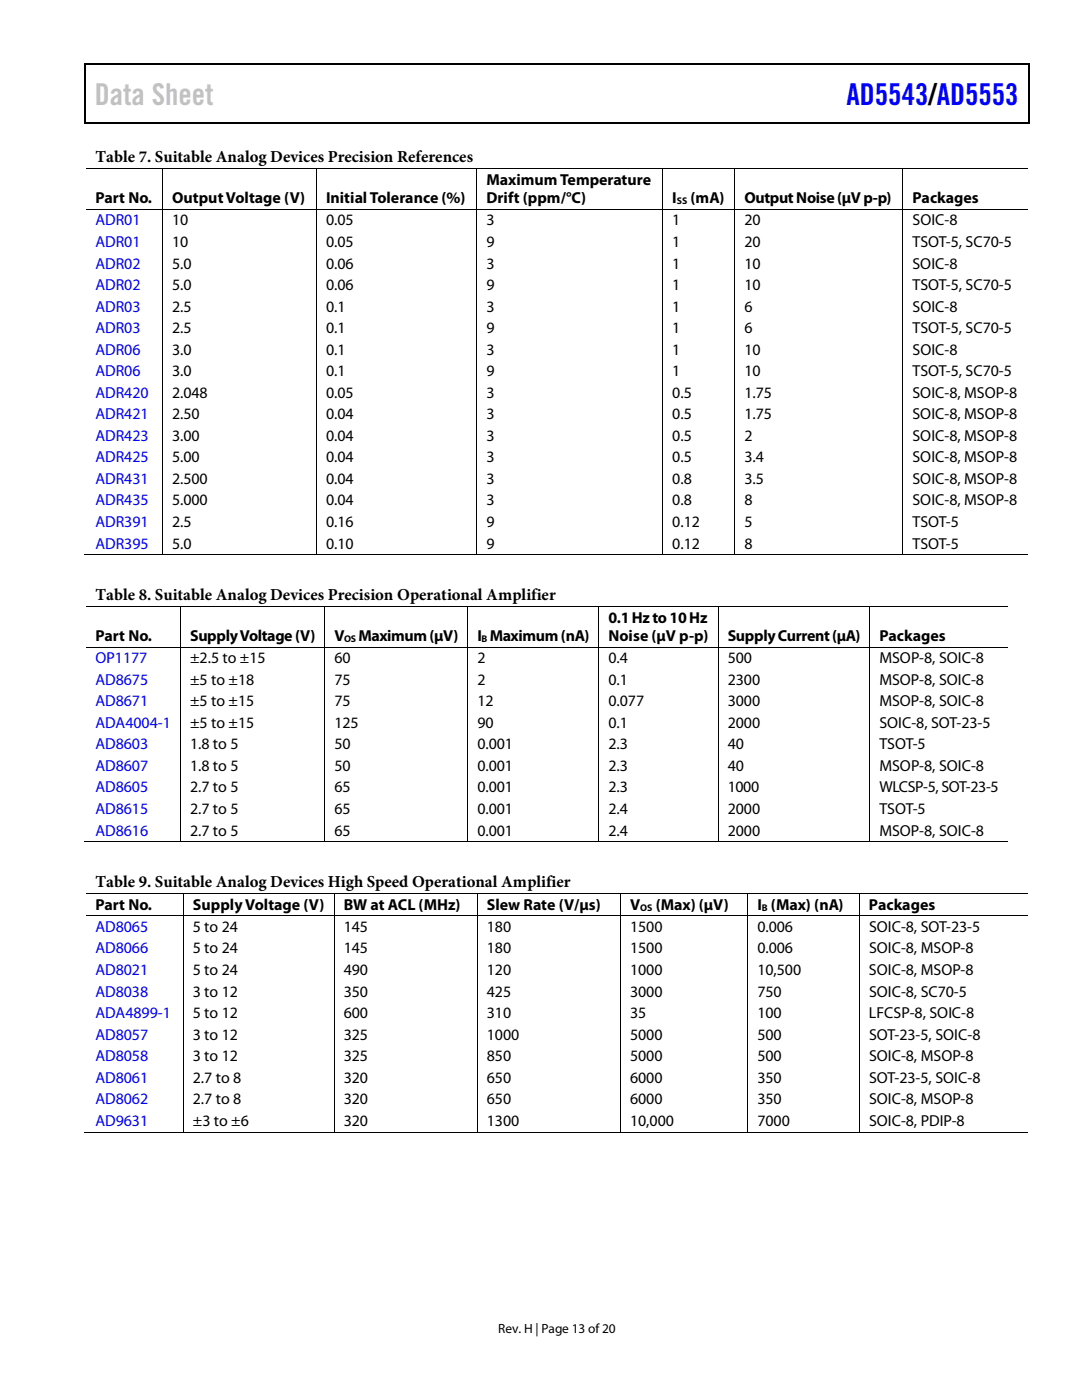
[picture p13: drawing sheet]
<svg xmlns="http://www.w3.org/2000/svg" width="216mm" height="279mm" viewBox="0 0 216 279" stroke-linecap="round" stroke-linejoin="round" font-family="sans-serif">
<defs><g id="words">
<text font-size="6" fill="#c1c1c1" x="18.9" y="21">Data Sheet</text>
<text font-size="6" fill="#00f" x="168.9" y="21">AD5543/AD5553</text>
<g font-size="3.3">
<text x="19" y="32.3">Table 7. Suitable Analog Devices Precision References</text>
<text x="19" y="119.7">Table 8. Suitable Analog Devices Precision Operational Amplifier</text>
<text x="19" y="177">Table 9. Suitable Analog Devices High Speed Operational Amplifier</text>
</g>
<g font-size="3.2">
<text x="19" y="40.6">Part No.</text>
<text x="34.3" y="40.6">Output Voltage (V)</text>
<text x="65.1" y="40.6">Initial Tolerance (%)</text>
<text x="97.1" y="36.9">Maximum Temperature</text>
<text x="97.1" y="40.6">Drift (ppm/°C)</text>
<text x="134.2" y="40.6">I</text>
<text x="137.8" y="40.6">(mA)</text>
<text x="148.5" y="40.6">Output Noise(µV p-p)</text>
<text x="182.1" y="40.6">Packages</text>
<text x="34.3" y="45">10</text>
<text x="65.1" y="45">0.05</text>
<text x="97.1" y="45">3</text>
<text x="134.2" y="45">1</text>
<text x="148.5" y="45">20</text>
<text x="182.1" y="45">SOIC-8</text>
<text x="34.3" y="49.3">10</text>
<text x="34.3" y="53.6">5.0</text>
<text x="65.1" y="49.3">0.05</text>
<text x="65.1" y="53.6">0.06</text>
<text x="97.1" y="49.3">9</text>
<text x="97.1" y="53.6">3</text>
<text x="134.2" y="49.3">1</text>
<text x="134.2" y="53.6">1</text>
<text x="148.5" y="53.6">10</text>
<text x="148.5" y="49.3">20</text>
<text x="182.1" y="53.6">SOIC-8</text>
<text x="182.1" y="49.3">TSOT-5, SC70-5</text>
<text x="34.3" y="57.9">5.0</text>
<text x="65.1" y="57.9">0.06</text>
<text x="97.1" y="57.9">9</text>
<text x="134.2" y="57.9">1</text>
<text x="148.5" y="57.9">10</text>
<text x="182.1" y="57.9">TSOT-5, SC70-5</text>
<text x="34.3" y="62.2">2.5</text>
<text x="65.1" y="62.2">0.1</text>
<text x="97.1" y="62.2">3</text>
<text x="134.2" y="62.2">1</text>
<text x="148.5" y="62.2">6</text>
<text x="182.1" y="62.2">SOIC-8</text>
<text x="34.3" y="66.5">2.5</text>
<text x="34.3" y="70.8">3.0</text>
<text x="65.1" y="66.5">0.1</text>
<text x="65.1" y="70.8">0.1</text>
<text x="97.1" y="66.5">9</text>
<text x="97.1" y="70.8">3</text>
<text x="134.2" y="66.5">1</text>
<text x="134.2" y="70.8">1</text>
<text x="148.5" y="66.5">6</text>
<text x="148.5" y="70.8">10</text>
<text x="182.1" y="66.5">TSOT-5, SC70-5</text>
<text x="182.1" y="70.8">SOIC-8</text>
<text x="34.3" y="75.1">3.0</text>
<text x="65.1" y="75.1">0.1</text>
<text x="97.1" y="75.1">9</text>
<text x="134.2" y="75.1">1</text>
<text x="148.5" y="75.1">10</text>
<text x="182.1" y="75.1">TSOT-5, SC70-5</text>
<text x="34.3" y="79.4">2.048</text>
<text x="34.3" y="83.7">2.50</text>
<text x="65.1" y="79.4">0.05</text>
<text x="65.1" y="83.7">0.04</text>
<text x="97.1" y="79.4">3</text>
<text x="97.1" y="83.7">3</text>
<text x="134.2" y="79.4">0.5</text>
<text x="134.2" y="83.7">0.5</text>
<text x="148.5" y="79.4">1.75</text>
<text x="148.5" y="83.7">1.75</text>
<text x="182.1" y="79.4">SOIC-8, MSOP-8</text>
<text x="182.1" y="83.7">SOIC-8, MSOP-8</text>
<text x="34.3" y="88">3.00</text>
<text x="65.1" y="88">0.04</text>
<text x="97.1" y="88">3</text>
<text x="134.2" y="88">0.5</text>
<text x="148.5" y="88">2</text>
<text x="182.1" y="88">SOIC-8, MSOP-8</text>
<text x="34.3" y="92.3">5.00</text>
<text x="65.1" y="92.3">0.04</text>
<text x="97.1" y="92.3">3</text>
<text x="134.2" y="92.3">0.5</text>
<text x="148.5" y="92.3">3.4</text>
<text x="182.1" y="92.3">SOIC-8, MSOP-8</text>
<text x="34.3" y="96.6">2.500</text>
<text x="34.3" y="100.9">5.000</text>
<text x="65.1" y="96.6">0.04</text>
<text x="65.1" y="100.9">0.04</text>
<text x="97.1" y="96.6">3</text>
<text x="97.1" y="100.9">3</text>
<text x="134.2" y="96.6">0.8</text>
<text x="134.2" y="100.9">0.8</text>
<text x="148.5" y="96.6">3.5</text>
<text x="148.5" y="100.9">8</text>
<text x="182.1" y="96.6">SOIC-8, MSOP-8</text>
<text x="182.1" y="100.9">SOIC-8, MSOP-8</text>
<text x="34.3" y="105.2">2.5</text>
<text x="65.1" y="105.2">0.16</text>
<text x="97.1" y="105.2">9</text>
<text x="134.2" y="105.2">0.12</text>
<text x="148.5" y="105.2">5</text>
<text x="182.1" y="105.2">TSOT-5</text>
<text x="34.3" y="109.5">5.0</text>
<text x="65.1" y="109.5">0.10</text>
<text x="97.1" y="109.5">9</text>
<text x="134.2" y="109.5">0.12</text>
<text x="148.5" y="109.5">8</text>
<text x="182.1" y="109.5">TSOT-5</text>
<text x="121.4" y="124.2">0.1 Hz to 10 Hz</text>
<text x="19" y="127.9">Part No.</text>
<text x="37.9" y="127.9">Supply Voltage(V)</text>
<text x="66.7" y="127.9">V</text>
<text x="71.5" y="127.9">Maximum(µV)</text>
<text x="95.2" y="127.9">I Maximum(nA)</text>
<text x="121.4" y="127.9">Noise (µV p-p)</text>
<text x="145.2" y="127.9">Supply Current(µA)</text>
<text x="175.5" y="127.9">Packages</text>
<text x="37.9" y="136.7">±5 to ±18</text>
<text x="37.9" y="132.4">±2.5 to ±15</text>
<text x="66.7" y="136.7">75</text>
<text x="66.7" y="132.4">60</text>
<text x="95.2" y="136.7">2</text>
<text x="95.3" y="132.4">2</text>
<text x="121.4" y="136.7">0.1</text>
<text x="121.4" y="132.4">0.4</text>
<text x="145.2" y="136.7">2300</text>
<text x="145.2" y="132.4">500</text>
<text x="175.5" y="136.7">MSOP-8, SOIC-8</text>
<text x="175.5" y="132.4">MSOP-8, SOIC-8</text>
<text x="37.9" y="141">±5 to ±15</text>
<text x="66.7" y="141">75</text>
<text x="95.2" y="141">12</text>
<text x="121.4" y="141">0.077</text>
<text x="145.2" y="141">3000</text>
<text x="175.5" y="141">MSOP-8, SOIC-8</text>
<text x="37.9" y="149.6">1.8 to 5</text>
<text x="37.9" y="145.2">±5 to ±15</text>
<text x="66.7" y="149.6">50</text>
<text x="66.7" y="145.2">125</text>
<text x="95.2" y="145.2">90</text>
<text x="95.2" y="149.6">0.001</text>
<text x="121.4" y="145.2">0.1</text>
<text x="121.4" y="149.6">2.3</text>
<text x="145.2" y="145.2">2000</text>
<text x="145.2" y="149.6">40</text>
<text x="175.5" y="145.2">SOIC-8, SOT-23-5</text>
<text x="175.5" y="149.6">TSOT-5</text>
<text x="37.9" y="153.8">1.8 to 5</text>
<text x="66.7" y="153.8">50</text>
<text x="95.2" y="153.8">0.001</text>
<text x="121.4" y="153.8">2.3</text>
<text x="145.2" y="153.8">40</text>
<text x="175.5" y="153.8">MSOP-8, SOIC-8</text>
<text x="37.9" y="158.2">2.7 to 5</text>
<text x="66.7" y="158.2">65</text>
<text x="95.2" y="158.2">0.001</text>
<text x="121.4" y="158.2">2.3</text>
<text x="145.2" y="158.2">1000</text>
<text x="175.5" y="158.2">WLCSP-5, SOT-23-5</text>
<text x="37.9" y="162.4">2.7 to 5</text>
<text x="37.9" y="166.8">2.7 to 5</text>
<text x="66.7" y="162.4">65</text>
<text x="66.7" y="166.8">65</text>
<text x="95.2" y="162.4">0.001</text>
<text x="95.2" y="166.8">0.001</text>
<text x="121.4" y="162.4">2.4</text>
<text x="121.4" y="166.8">2.4</text>
<text x="145.2" y="166.8">2000</text>
<text x="145.2" y="162.4">2000</text>
<text x="175.5" y="166.8">MSOP-8, SOIC-8</text>
<text x="175.5" y="162.4">TSOT-5</text>
<text x="19" y="181.6">Part No.</text>
<text x="38.5" y="181.6">Supply Voltage (V)</text>
<text x="68.6" y="181.6">BW at ACL (MHz)</text>
<text x="97.2" y="181.6">Slew Rate (V/µs)</text>
<text x="125.7" y="181.6">V</text>
<text x="130.9" y="181.6">(Max) (µV)</text>
<text x="151.1" y="181.6">I (Max) (nA)</text>
<text x="173.4" y="181.6">Packages</text>
<text x="38.5" y="186">5 to 24</text>
<text x="38.5" y="190.3">5 to 24</text>
<text x="68.6" y="186">145</text>
<text x="68.6" y="190.3">145</text>
<text x="97.2" y="186">180</text>
<text x="97.2" y="190.3">180</text>
<text x="125.7" y="186">1500</text>
<text x="125.7" y="190.3">1500</text>
<text x="151.1" y="186">0.006</text>
<text x="151.1" y="190.3">0.006</text>
<text x="173.4" y="186">SOIC-8, SOT-23-5</text>
<text x="173.4" y="190.3">SOIC-8, MSOP-8</text>
<text x="38.5" y="194.6">5 to 24</text>
<text x="68.6" y="194.6">490</text>
<text x="97.2" y="194.6">120</text>
<text x="125.7" y="194.6">1000</text>
<text x="151.1" y="194.6">10,500</text>
<text x="173.4" y="194.6">SOIC-8, MSOP-8</text>
<text x="38.5" y="198.9">3 to 12</text>
<text x="38.5" y="203.2">5 to 12</text>
<text x="68.6" y="198.9">350</text>
<text x="68.6" y="203.2">600</text>
<text x="97.2" y="203.2">310</text>
<text x="97.2" y="198.9">425</text>
<text x="125.7" y="198.9">3000</text>
<text x="125.7" y="203.2">35</text>
<text x="151.1" y="198.9">750</text>
<text x="151.1" y="203.2">100</text>
<text x="173.4" y="203.2">LFCSP-8, SOIC-8</text>
<text x="173.4" y="198.9">SOIC-8, SC70-5</text>
<text x="38.5" y="207.5">3 to 12</text>
<text x="68.6" y="207.5">325</text>
<text x="97.2" y="207.5">1000</text>
<text x="125.7" y="207.5">5000</text>
<text x="151.1" y="207.5">500</text>
<text x="173.4" y="207.5">SOT-23-5, SOIC-8</text>
<text x="38.5" y="211.8">3 to 12</text>
<text x="68.6" y="211.8">325</text>
<text x="97.2" y="211.8">850</text>
<text x="125.7" y="211.8">5000</text>
<text x="151.1" y="211.8">500</text>
<text x="173.4" y="211.8">SOIC-8, MSOP-8</text>
<text x="38.5" y="216.1">2.7 to 8</text>
<text x="38.5" y="220.4">2.7 to 8</text>
<text x="68.6" y="220.4">320</text>
<text x="68.6" y="216.1">320</text>
<text x="97.2" y="216.1">650</text>
<text x="97.2" y="220.4">650</text>
<text x="125.7" y="216.1">6000</text>
<text x="125.7" y="220.4">6000</text>
<text x="151.1" y="216.1">350</text>
<text x="151.1" y="220.4">350</text>
<text x="173.4" y="216.1">SOT-23-5, SOIC-8</text>
<text x="173.4" y="220.4">SOIC-8, MSOP-8</text>
<text x="38.5" y="224.7">±3 to ±6</text>
<text x="68.6" y="224.7">320</text>
<text x="97.2" y="224.7">1300</text>
<text x="125.7" y="224.7">10,000</text>
<text x="151.1" y="224.7">7000</text>
<text x="173.4" y="224.7">SOIC-8, PDIP-8</text>
</g>
<g font-size="3.2" fill="#00f">
<text x="19" y="45">ADR01</text>
<text x="19" y="49.3">ADR01</text>
<text x="19" y="53.6">ADR02</text>
<text x="19" y="57.9">ADR02</text>
<text x="19" y="62.2">ADR03</text>
<text x="19" y="66.5">ADR03</text>
<text x="19" y="70.8">ADR06</text>
<text x="19" y="75.1">ADR06</text>
<text x="19" y="79.4">ADR420</text>
<text x="19" y="83.7">ADR421</text>
<text x="19" y="88">ADR423</text>
<text x="19" y="92.3">ADR425</text>
<text x="19" y="96.6">ADR431</text>
<text x="19" y="100.9">ADR435</text>
<text x="19" y="105.2">ADR391</text>
<text x="19" y="109.5">ADR395</text>
<text x="19" y="132.4">OP1177</text>
<text x="19" y="136.7">AD8675</text>
<text x="19" y="141">AD8671</text>
<text x="19" y="145.2">ADA4004-1</text>
<text x="19" y="149.6">AD8603</text>
<text x="19" y="153.8">AD8607</text>
<text x="19" y="158.2">AD8605</text>
<text x="19" y="162.4">AD8615</text>
<text x="19" y="166.8">AD8616</text>
<text x="19" y="186">AD8065</text>
<text x="19" y="190.3">AD8066</text>
<text x="19" y="194.6">AD8021</text>
<text x="19" y="198.9">AD8038</text>
<text x="19" y="203.2">ADA4899-1</text>
<text x="19" y="207.5">AD8057</text>
<text x="19" y="211.8">AD8058</text>
<text x="19" y="216.1">AD8061</text>
<text x="19" y="220.4">AD8062</text>
<text x="19" y="224.7">AD9631</text>
</g>
<text font-size="2.7" x="99.4" y="266">Rev. H | Page 13 of20</text>
<g font-size="1.9">
<text x="135" y="40.8">SS</text>
<text x="68.7" y="128.1">OS</text>
<text x="96.1" y="128.1">B</text>
<text x="127.8" y="181.7">OS</text>
<text x="152" y="181.7">B</text>
</g>
</g></defs>
<g fill="#000">
<path d="M16.9 12.7h.2v1h-.2zM16.9 12.7h.2v.3h-.2zM82.5 12.7h.3v.3h-.3zM205.1 12.7h.3v1h-.3zM205.1 12.7h.3v.3h-.3zM16.9 24.4h.2v.2h-.2zM32.3 33.5h.2v.2h-.2zM63.1 33.5h.1v.2h-.1zM82.3 24.4h.2v.2h-.2zM95.1 33.5h.1v.2h-.1zM132.2 33.5h.1v.2h-.1zM146.6 33.5h.1v.2h-.1z"/>
<path d="M180.1 33.5h.2v.2h-.2zM205.1 24.4h.3v.2h-.3zM32.3 41.7h.2v.2h-.2zM63.1 41.7h.1v.2h-.1zM95.1 41.7h.1v.2h-.1zM132.2 41.7h.1v.2h-.1zM146.6 41.7h.1v.2h-.1zM180.1 41.7h.2v.2h-.2zM32.3 110.6h.2v.2h-.2zM63.1 110.6h.1v.2h-.1zM95.1 110.6h.1v.2h-.1zM132.2 110.6h.1v.2h-.1z"/>
<path d="M146.6 110.6h.1v.2h-.1zM180.1 110.6h.2v.2h-.2zM35.9 120.9h.2v.2h-.2zM35.9 129.1h.2v.1h-.2zM64.7 120.9h.2v.2h-.2zM64.7 129.1h.2v.1h-.2zM93.3 120.9h.1v.2h-.1zM93.3 129.1h.1v.1h-.1zM119.4 120.9h.2v.2h-.2zM119.4 129.1h.2v.1h-.2zM143.2 120.9h.2v.2h-.2zM143.2 129.1h.2v.1h-.2z"/>
<path d="M173.5 120.9h.2v.2h-.2zM173.5 129.1h.2v.1h-.2zM35.9 167.9h.2v.2h-.2zM36.5 178.2h.2v.2h-.2zM64.7 167.9h.2v.2h-.2zM66.6 178.2h.2v.2h-.2zM93.3 167.9h.1v.2h-.1zM95.2 178.2h.1v.2h-.1zM119.4 167.9h.2v.2h-.2zM123.7 178.2h.2v.2h-.2zM143.2 167.9h.2v.2h-.2zM149.1 178.2h.2v.2h-.2z"/>
<path d="M171.4 178.2h.2v.2h-.2zM173.5 167.9h.2v.2h-.2zM36.5 182.7h.2v.2h-.2zM66.6 182.7h.2v.2h-.2zM95.2 182.7h.1v.2h-.1zM123.7 182.7h.2v.2h-.2zM149.1 182.7h.2v.2h-.2zM171.4 182.7h.2v.2h-.2zM36.5 225.8h.2v.2h-.2zM66.6 225.8h.2v.2h-.2zM95.2 225.8h.1v.2h-.1zM123.7 225.8h.2v.2h-.2z"/>
<path d="M149.1 225.8h.2v.2h-.2zM171.4 225.8h.2v.2h-.2z"/>
</g>
<path d="M17 13.7v10.7M17.1 12.8h65.4M82.8 12.8h122.3M205.2 13.7v10.7M17.1 24.5h188" fill="none" stroke="#000" stroke-width=".25"/>
<g fill="none" stroke="#000" stroke-width=".2">
<path d="M17.1 33.6h15.2M32.4 33.7v8M32.5 33.6h30.6M63.2 33.7v8M63.2 33.6h31.9M95.2 33.7v8M95.2 33.6h37M132.2 33.7v8M132.3 33.6h14.3M146.6 33.7v8M146.7 33.6h33.4M180.2 33.7v8"/>
<path d="M180.3 33.6h24.8M17.1 41.8h15.2M32.4 41.9v68.7M32.5 41.8h30.6M63.2 41.9v68.7M63.2 41.8h31.9M95.2 41.9v68.7M95.2 41.8h37M132.2 41.9v68.7M132.3 41.8h14.3M146.6 41.9v68.7M146.7 41.8h33.4"/>
<path d="M180.2 41.9v68.7M180.3 41.8h24.8M16.9 110.7h15.4M32.5 110.7h30.6M63.2 110.7h31.9M95.2 110.7h37M132.3 110.7h14.3M146.7 110.7h33.4M180.3 110.7h24.8M17.1 121h18.8M17.1 129.2h18.8M36 121.1v8"/>
<path d="M36 129.2v38.7M36.1 121h28.6M36.1 129.2h28.6M64.8 121.1v8M64.8 129.2v38.7M64.9 121h28.4M64.9 129.2h28.4M93.3 121.1v8M93.3 129.2v38.7M93.4 121h26M93.4 129.2h26M119.5 121.1v8"/>
<path d="M119.5 129.2v38.7M119.6 121h23.6M119.6 129.2h23.6M143.3 121.1v8M143.3 129.2v38.7M143.4 121h30.1M143.4 129.2h30.1M173.6 121.1v8M173.6 129.2v38.7M173.7 121h27.5M173.7 129.2h27.5M16.9 168h19"/>
<path d="M17.1 178.3h19.4M36.1 168h28.6M36.6 178.3v4.4M36.7 178.3h29.9M64.9 168h28.4M66.7 178.3v4.4M66.8 178.3h28.4M93.4 168h26M95.3 178.3v4.4M95.3 178.3h28.4M119.6 168h23.6M123.8 178.3v4.4"/>
<path d="M123.9 178.3h25.2M143.4 168h30.1M149.2 178.3v4.4M149.3 178.3h22.1M171.5 178.3v4.4M171.6 178.3h33.5M173.7 168h27.5M17.1 182.8h19.4M36.6 182.9v42.9M36.7 182.8h29.9M66.7 182.9v42.9M66.8 182.8h28.4"/>
<path d="M95.3 182.9v42.9M95.3 182.8h28.4M123.8 182.9v42.9M123.9 182.8h25.2M149.2 182.9v42.9M149.3 182.8h22.1M171.5 182.9v42.9M171.6 182.8h33.5M16.9 225.9h19.6M36.7 225.9h29.9M66.8 225.9h28.4M95.3 225.9h28.4"/>
<path d="M123.9 225.9h25.2M149.3 225.9h22.1M171.6 225.9h33.5"/>
</g>
<use href="#words"/>
</svg>
